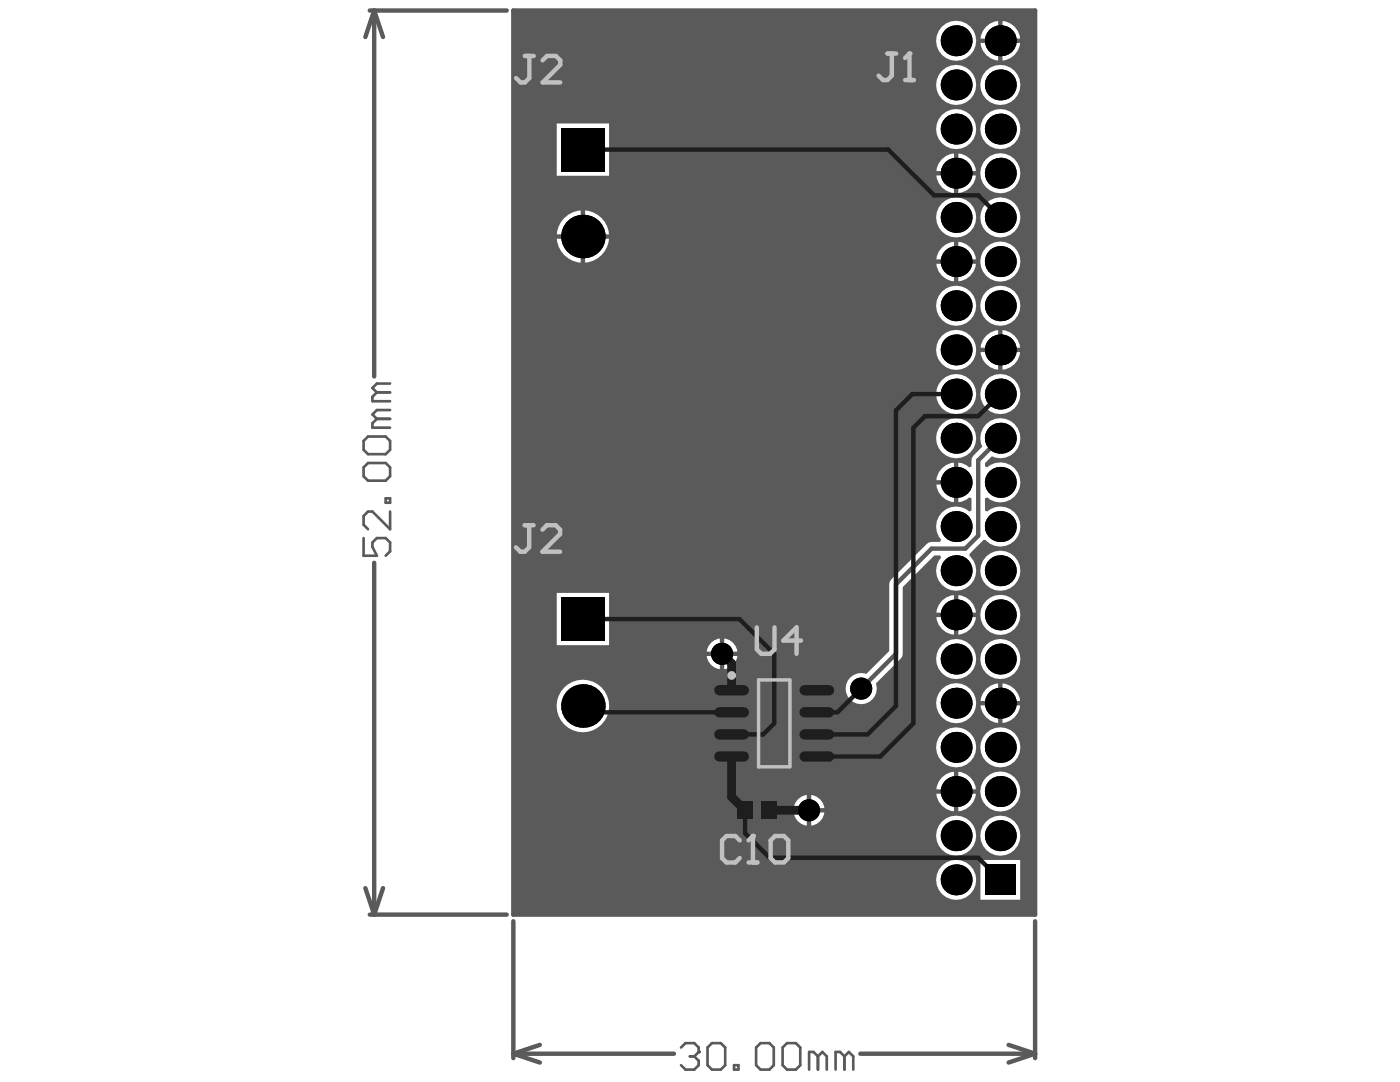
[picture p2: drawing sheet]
<svg xmlns="http://www.w3.org/2000/svg" width="279mm" height="216mm" viewBox="0 0 279 216" stroke-linecap="round" stroke-linejoin="round" font-family="sans-serif">
<path d="M141.5 134.8h26v19.1h-26zM146.4 159.1h9.3v5.2h-9.3z" fill="none" stroke="#5a5a5a" stroke-width=".2"/>
<g fill="none" stroke="#5a5a5a" stroke-width=".35">
<path d="M147.6 135.7h13.9v17.3h-13.9zM152.8 144.3h3.4M154.5 142.6v3.5M148 160h6.1v3.3h-6.1zM149.4 161.7h3.3M151 160v3.3"/>
<circle cx="150.7" cy="138.8" r="1.73"/>
</g>
<g fill="none" stroke="#5a5a5a" stroke-width=".88">
<path d="M73.8 2.1h27.3M74.7 2.1l1.7 5.3M74.7 2.1l-1.8 5.3M74.7 2.1v73M74.7 112.3v70.2M72.9 177.2l1.8 5.3M76.4 177.2l-1.7 5.3M73.8 182.5h27.3M102.4 183.8v27.3M206.6 183.8v27.3M102.4 210.3l5.3 1.7M102.4 210.3h32.1"/>
<path d="M107.7 208.5l-5.3 1.8M171.7 210.3h34.9M201.3 208.5l5.3 1.8M206.6 210.3l-5.3 1.7"/>
</g>
<path d="M75.2 78.3l-.9 .9v.9h3.6M75.2 78.3h2.7M77.9 76.5h-2.7l-.9 .9 .9 .9M72.6 88l.8-.9h3.6l.9 .9v1.7l-.9 .9h-3.6l-.8-.9zM72.6 93.3l.8-.9h3.6l.9 .9v1.7l-.9 .9h-3.6l-.8-.9zM75.2 83.6l-.9 .9v.8h3.6M75.2 83.6h2.7M77 99.4h.9v.9h-.9zM77.9 81.8h-2.7l-.9 .9 .9 .9M72.6 107.4v3.5h2.6l-.9-1.8v-.9l.9-.8h1.8l.9 .8v1.8l-.9 .9M77.9 102.1v3.5l-3.6-3.5h-.9l-.8 .9v1.7l.8 .9M135.9 209l.9-.9h1.8l.8 .9v.9" fill="none" stroke="#5a5a5a" stroke-width=".53"/>
<circle cx="139.4" cy="209.9" r=".26" fill="#5a5a5a"/>
<g fill="none" stroke="#5a5a5a" stroke-width=".53">
<path d="M137.7 210.8h.9M138.6 210.8l.8 .9v.8l-.8 .9h-1.8l-.9-.9M139.4 209.9l-.8 .9M142.1 208.1h1.7l.9 .9v3.5l-.9 .9h-1.7l-.9-.9v-3.5zM146.5 212.5h.9v.9h-.9zM150.9 209l.9-.9h1.7l.9 .9v3.5l-.9 .9h-1.7l-.9-.9zM156.2 209l.9-.9h1.7l.9 .9v3.5l-.9 .9h-1.7l-.9-.9zM163.2 210.8l-.8-.9h-.9v3.5M163.2 210.8v2.6M163.2 210.8l.9-.9 .9 .9v2.6M168.5 210.8l-.9-.9h-.8v3.5M168.5 210.8v2.6"/>
<path d="M168.5 210.8l.9-.9 .9 .9v2.6"/>
</g>
<path d="M102.4 2.1h104.2v180.4h-104.2z" fill="none" stroke="#5a5a5a" stroke-width=".88"/>
<path d="M102.4 2.1h104.2v180.4h-104.2zM200.1 4.2v3.5h3.5a3.9 3.9 0 0 0-3.5-3.5zM196.8 5.3l-.6 .8-.5 1.6h3.5v-3.5l-1.6 .5zM195.7 8.6a3.9 3.9 0 0 0 3.5 3.5v-3.5zM200.1 8.6v3.5a3.9 3.9 0 0 0 3.5-3.5zM186.8 8.1a4 4 0 0 0 8 0 4 4 0 0 0-8 0zM195.6 16.9a4 4 0 0 0 8 0 4 4 0 0 0-8 0zM186.8 16.9a4 4 0 0 0 8 0 4 4 0 0 0-8 0zM195.6 25.8a4 4 0 0 0 8 0 4 4 0 0 0-8 0zM186.8 25.8a4 4 0 0 0 8 0 4 4 0 0 0-8 0zM191.3 30.6v3.5h3.5a3.9 3.9 0 0 0-3.5-3.5zM188 31.7l-.6 .9-.5 1.5h3.5v-3.5l-1.6 .5zM111.1 24.6v10.5h10.5v-10.5zM186.9 35a3.9 3.9 0 0 0 3.5 3.5v-3.5zM191.3 35v3.5a3.9 3.9 0 0 0 3.5-3.5zM195.6 34.6a4 4 0 0 0 8 0 4 4 0 0 0-8 0zM116.8 42v4.8h4.7a5.1 5.1 0 0 0-4.7-4.8zM112.6 43.5a5 5 0 0 0-1.5 3.3h4.8v-4.8a5 5 0 0 0-3.3 1.5zM195.6 43.4a4 4 0 0 0 8 0 4 4 0 0 0-8 0zM186.8 43.4a4 4 0 0 0 8 0 4 4 0 0 0-8 0zM191.3 48.3v3.5h3.5a3.9 3.9 0 0 0-3.5-3.5zM188 49.4l-.6 .8-.5 1.6h3.5v-3.5l-1.6 .4zM116.8 47.6v4.8a5.1 5.1 0 0 0 4.7-4.8zM111.1 47.6a5.1 5.1 0 0 0 4.8 4.8v-4.8zM186.9 52.6a3.9 3.9 0 0 0 3.5 3.5v-3.5zM191.3 52.6v3.5a3.9 3.9 0 0 0 3.5-3.5zM195.6 52.2a4 4 0 0 0 8 0 4 4 0 0 0-8 0zM195.6 61a4 4 0 0 0 8 0 4 4 0 0 0-8 0zM186.8 61a4 4 0 0 0 8 0 4 4 0 0 0-8 0zM200.1 65.9v3.5h3.5a3.9 3.9 0 0 0-3.5-3.5zM196.8 67l-.6 .8-.5 1.6h3.5v-3.5l-1.6 .5zM195.7 70.3a3.9 3.9 0 0 0 3.5 3.5v-3.5zM200.1 70.3v3.5a3.9 3.9 0 0 0 3.5-3.5zM186.8 69.8a4 4 0 0 0 8 0 4 4 0 0 0-8 0zM195.6 78.6a4 4 0 0 0 8 0 4 4 0 0 0-8 0zM186.8 78.6a4 4 0 0 0 8 0 4 4 0 0 0-8 0zM196.8 84.6a3.9 3.9 0 0 0-.8 4.5l-2 2.2-.1 1.7-.5 .3-.6-.5-1.5-.5v7.9l1.5-.5 .6-.5 .5 .3v2.4l-.5 .2a4 4 0 0 0-5.4 .1 4 4 0 0 0-.2 5.5l-.2 .4h-1.7l-.5 .1-.4 .3-7.4 7.6-.1 13.8-4.6 4.6a3.1 3.1 0 0 0-4.1 2.6 3.1 3.1 0 0 0 3.4 3.4 3.1 3.1 0 0 0 2.6-4.1l5.3-5.4 .1-13.9 6.3-6.3h1.1l.2 .5a4 4 0 0 0 .4 5.6 4 4 0 0 0 5.6-.4 4 4 0 0 0-.3-5.6v-.4l2.7-2.7 .5-.1a4 4 0 0 0 5.6 .3 4 4 0 0 0 .3-5.6 4 4 0 0 0-5.6-.3l-.4-.2v-2.4l.4-.3a4 4 0 0 0 5.5-.2 4 4 0 0 0 0-5.5 4 4 0 0 0-5.5-.2l-.4-.3v-.6l1.3-1.4a4 4 0 0 0 5.7-4.3 4 4 0 0 0-6.8-2.1zM186.8 87.4a4 4 0 0 0 8 0 4 4 0 0 0-8 0zM188 93.4l-.6 .9-.5 1.5h3.5v-3.5l-1.6 .5zM186.9 96.7a3.9 3.9 0 0 0 3.5 3.5v-3.5zM195.6 113.9a4 4 0 0 0 8 0 4 4 0 0 0-8 0zM191.3 118.8v3.5h3.5a3.9 3.9 0 0 0-3.5-3.5zM188 119.9l-.6 .8-.5 1.6h3.5v-3.5l-1.6 .4zM186.9 123.1a3.9 3.9 0 0 0 3.5 3.5v-3.5zM191.3 123.1v3.5a3.9 3.9 0 0 0 3.5-3.5zM195.6 122.7a4 4 0 0 0 8 0 4 4 0 0 0-8 0zM111.1 118.3v10.4h10.5v-10.4zM144.5 127.4v2.6h2.7a2.99 2.99 0 0 0-2.7-2.6zM141.9 128.3l-.5 .6-.4 1.1h2.7v-2.6l-1.2 .4zM144.5 130.9v2.6a2.99 2.99 0 0 0 2.7-2.6zM141 130.9a2.98 2.98 0 0 0 2.7 2.6v-2.6zM195.6 131.5a4 4 0 0 0 8 0 4 4 0 0 0-8 0zM186.8 131.5a4 4 0 0 0 8 0 4 4 0 0 0-8 0zM200.1 136.4v3.5h3.5a3.9 3.9 0 0 0-3.5-3.5zM196.8 137.5l-.6 .8-.5 1.6h3.5v-3.5l-1.6 .5zM200.1 140.8v3.5a3.9 3.9 0 0 0 3.5-3.5zM195.7 140.8a3.9 3.9 0 0 0 3.5 3.5v-3.5zM186.8 140.3a4 4 0 0 0 8 0 4 4 0 0 0-8 0zM111.1 140.9a5.2 5.2 0 0 0 10.5 0 5.2 5.2 0 0 0-10.5 0zM195.6 149.1a4 4 0 0 0 8 0 4 4 0 0 0-8 0zM186.8 149.1a4 4 0 0 0 8 0 4 4 0 0 0-8 0zM191.3 154v3.5h3.5a3.9 3.9 0 0 0-3.5-3.5zM188 155.1l-.6 .8-.5 1.6h3.5v-3.5l-1.6 .5zM161.9 158.6v2.6h2.6a2.98 2.98 0 0 0-2.6-2.6zM159.3 159.5l-.5 .6-.4 1.1h2.6v-2.6l-1.1 .4zM191.3 158.4v3.5a3.9 3.9 0 0 0 3.5-3.5zM186.9 158.4a3.9 3.9 0 0 0 3.5 3.5v-3.5zM195.6 157.9a4 4 0 0 0 8 0 4 4 0 0 0-8 0zM161.9 162.1v2.6a2.98 2.98 0 0 0 2.6-2.6zM158.4 162.1a2.98 2.98 0 0 0 2.6 2.6v-2.6zM195.6 166.8a4 4 0 0 0 8 0 4 4 0 0 0-8 0zM186.8 166.8a4 4 0 0 0 8 0 4 4 0 0 0-8 0zM195.7 171.6v7.9h7.9v-7.9zM186.8 175.6a4 4 0 0 0 8 0 4 4 0 0 0-8 0z" fill="#5a5a5a"/>
<path d="M199.6 87.4l-4.4 4.4v15.1l-2.6 2.6h-6.7l-7.1 7.1v13.9l-6.9 6.9" fill="none" stroke="#5a5a5a" stroke-width=".88"/>
<g fill="#000">
<circle cx="190.8" cy="16.9" r="3.1"/>
<circle cx="190.8" cy="8.1" r="3.1"/>
<circle cx="199.6" cy="8.1" r="3.1"/>
<circle cx="199.6" cy="16.9" r="3.1"/>
<circle cx="190.8" cy="34.6" r="3.1"/>
<circle cx="190.8" cy="25.8" r="3.1"/>
<circle cx="199.6" cy="34.6" r="3.1"/>
<circle cx="199.6" cy="25.8" r="3.1"/>
<circle cx="116.3" cy="47.2" r="4.3"/>
<circle cx="190.8" cy="43.4" r="3.1"/>
<circle cx="190.8" cy="52.2" r="3.1"/>
<circle cx="199.6" cy="43.4" r="3.1"/>
<circle cx="199.6" cy="52.2" r="3.1"/>
<circle cx="190.8" cy="61" r="3.1"/>
<circle cx="190.8" cy="69.8" r="3.1"/>
<circle cx="190.8" cy="78.6" r="3.1"/>
<circle cx="199.6" cy="61" r="3.1"/>
<circle cx="199.6" cy="69.8" r="3.1"/>
<circle cx="199.6" cy="78.6" r="3.1"/>
<circle cx="190.8" cy="96.3" r="3.1"/>
<circle cx="190.8" cy="87.4" r="3.1"/>
<circle cx="199.6" cy="87.4" r="3.1"/>
<circle cx="199.6" cy="96.3" r="3.1"/>
<circle cx="190.8" cy="113.9" r="3.1"/>
<circle cx="190.8" cy="105.1" r="3.1"/>
<circle cx="199.6" cy="113.9" r="3.1"/>
<circle cx="199.6" cy="105.1" r="3.1"/>
<circle cx="144.1" cy="130.5" r="2.2"/>
<circle cx="171.9" cy="137.4" r="2.2"/>
<circle cx="190.8" cy="131.5" r="3.1"/>
<circle cx="190.8" cy="122.7" r="3.1"/>
<circle cx="199.6" cy="131.5" r="3.1"/>
<circle cx="199.6" cy="122.7" r="3.1"/>
<circle cx="116.3" cy="140.9" r="4.3"/>
<circle cx="190.8" cy="149.1" r="3.1"/>
<circle cx="190.8" cy="157.9" r="3.1"/>
<circle cx="190.8" cy="140.3" r="3.1"/>
<circle cx="199.6" cy="157.9" r="3.1"/>
<circle cx="199.6" cy="149.1" r="3.1"/>
<circle cx="199.6" cy="140.3" r="3.1"/>
<circle cx="161.5" cy="161.7" r="2.2"/>
<circle cx="190.8" cy="175.6" r="3.1"/>
<circle cx="190.8" cy="166.8" r="3.1"/>
<circle cx="199.6" cy="166.8" r="3.1"/>
</g>
<g fill="#000">
<path d="M112 25.5h8.7v8.7h-8.7z" fill-rule="evenodd"/>
<path d="M112 25.5h8.7v8.7h-8.7z" fill-rule="evenodd"/>
<path d="M112 119.2h8.7v8.7h-8.7z" fill-rule="evenodd"/>
<path d="M112 119.2h8.7v8.7h-8.7z" fill-rule="evenodd"/>
<path d="M196.6 172.5h6.1v6.1h-6.1z" fill-rule="evenodd"/>
<path d="M196.6 172.5h6.1v6.1h-6.1z" fill-rule="evenodd"/>
</g>
<path d="M116.3 29.9h61l9.1 9.1h8.8l4.4 4.4M190.8 78.6h-8.7l-3.3 3.3v59l-5.7 5.6h-10.1M199.6 78.6l-4.4 4.4h-10.6l-2.3 2.4v58.9l-6.6 6.6h-12.7M116.3 123.5h31.3l6.9 7v13.8l-2.2 2.2h-6.3M171.9 137.4l-4.8 4.7h-4.1M116.3 140.9l1.3 1.2h28.4M148.7 161.7v4.6l4.9 4.9h41.6l4.4 4.4" fill="none" stroke="#1e1e1e" stroke-width=".88"/>
<path d="M144.1 130.5l1.9 1.9v5.3M146 150.9v8.1l2.7 2.7M153.4 161.7h8.1" fill="none" stroke="#1e1e1e" stroke-width="1.8"/>
<g fill="#1e1e1e">
<path d="M151.8 160h3.1v3.4h-3.1z" fill-rule="evenodd"/>
<path d="M147.1 160h3.2v3.4h-3.2z" fill-rule="evenodd"/>
</g>
<path d="M143.6 137.7h4.8M160.6 137.7h4.8M143.6 146.5h4.8M143.6 142.1h4.8M143.6 150.9h4.8M160.6 146.5h4.8M160.6 142.1h4.8M160.6 150.9h4.8" fill="none" stroke="#1e1e1e" stroke-width="2.1"/>
<path d="M151.4 135.7h6.2v17.3h-6.2z" fill="none" stroke="#c0c0c0" stroke-width=".69"/>
<path d="M147.6 167.7l-.9-.9h-1.7l-.9 .9v3.5l.9 .9h1.7l.9-.9M149.4 172.1h1.8M150.3 166.8v5.3" fill="none" stroke="#c0c0c0" stroke-width=".88"/>
<circle cx="150.3" cy="166.8" r=".44" fill="#c0c0c0"/>
<path d="M177.1 10.7h1.8M178 10.7v4.4l-.9 .9h-.9l-.9-.9M180.6 16h1.8M181.5 10.7v5.3M150.3 166.8l-.9 .9M153.8 167.7l.9-.9h1.7l.9 .9v3.5l-.9 .9h-1.7l-.9-.9z" fill="none" stroke="#c0c0c0" stroke-width=".88"/>
<circle cx="181.5" cy="10.7" r=".44" fill="#c0c0c0"/>
<path d="M104.8 11.2h1.7M105.6 11.2v4.4l-.8 .9h-.9l-.9-.9M108.3 12l.9-.8h1.7l.9 .8v.9l-3.5 3.6h3.5M181.5 10.7l-.9 .9M104.7 104.8h1.8M105.6 104.8v4.4l-.9 .9h-.9l-.8-.9M108.3 105.7l.8-.9h1.8l.9 .9v.9l-3.5 3.5h3.5M151 125.2v4.4l.9 .9h1.8l.9-.9v-4.4M159.9 127.8h-3.6l2.7-2.6v5.3" fill="none" stroke="#c0c0c0" stroke-width=".88"/>
<circle cx="146" cy="134.8" r=".43" fill="none" stroke="#c0c0c0" stroke-width=".87"/>
</svg>
